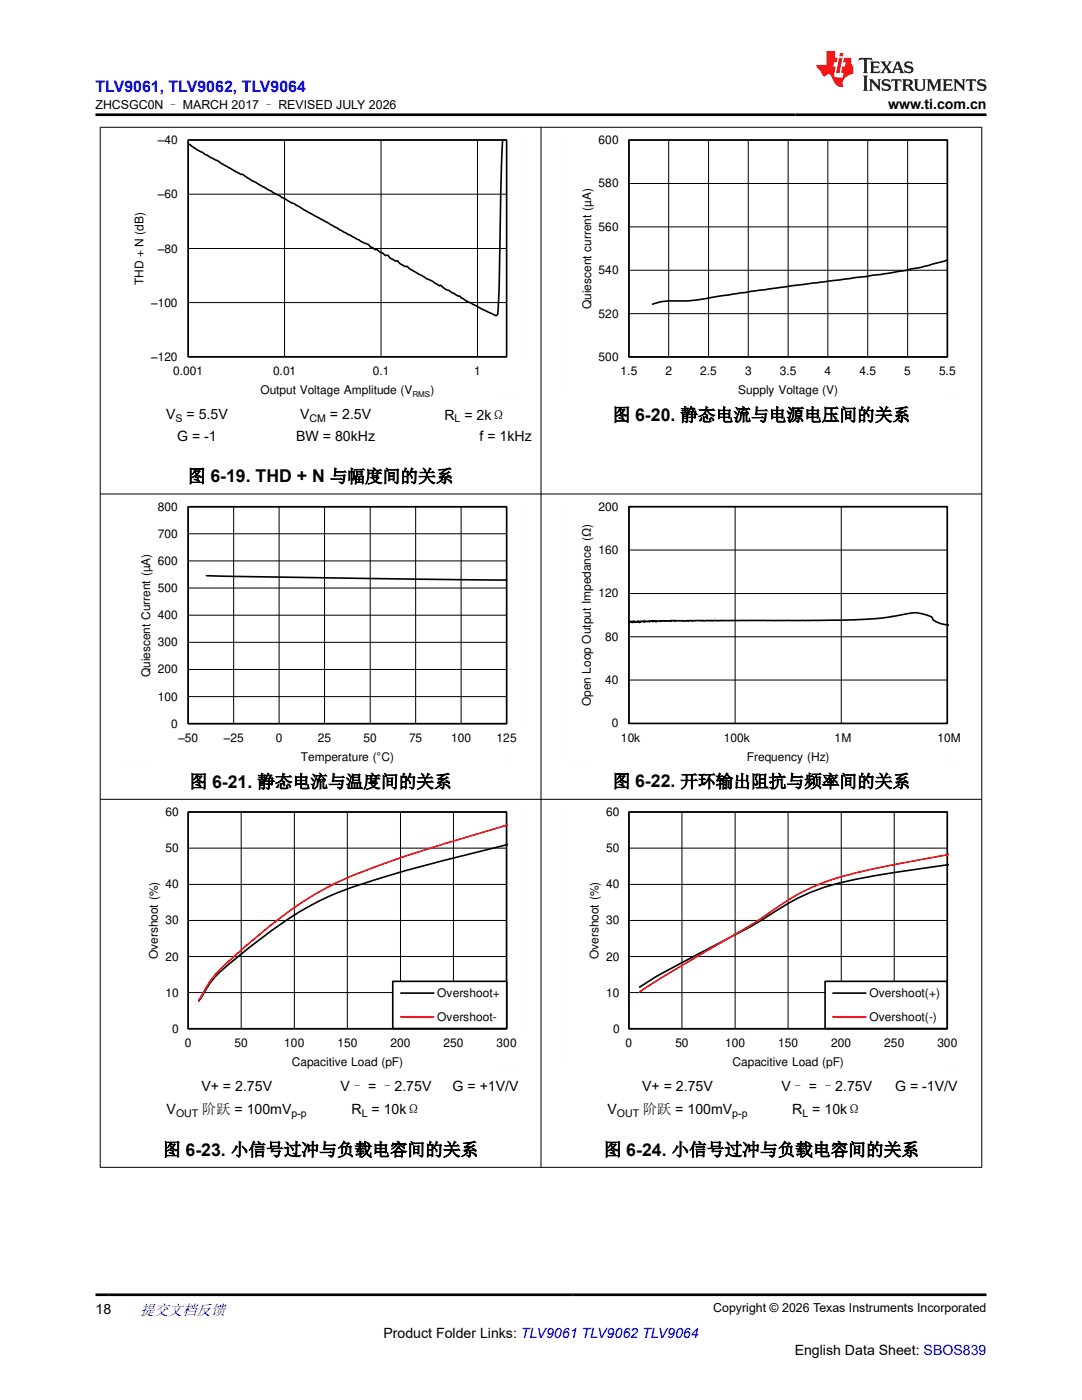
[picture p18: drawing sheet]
<svg xmlns="http://www.w3.org/2000/svg" width="216mm" height="279mm" viewBox="0 0 216 279" stroke-linecap="round" stroke-linejoin="round" font-family="sans-serif">
<defs><g id="words">
<g font-size="3.5">
<text x="122.2" y="84">图 6-20. 静态电流与电源电压间的关系</text>
<text x="37.5" y="96.3">图 6-19. THD + N 与幅度间的关系</text>
<text x="37.8" y="157.2">图 6-21. 静态电流与温度间的关系</text>
<text x="122.2" y="157.2">图 6-22. 开环输出阻抗与频率间的关系</text>
<text x="32.5" y="230.6">图 6-23. 小信号过冲与负载电容间的关系</text>
<text x="120.5" y="230.6">图 6-24. 小信号过冲与负载电容间的关系</text>
</g>
<text font-size="3.2" fill="#00f" x="19" y="18.3">TLV9061, TLV9062, TLV9064</text>
<text font-size="3" fill="#00f" x="27.9" y="262.4">提交文档反馈</text>
<g font-size="2.8">
<text x="177.2" y="21.7">www.ti.com.cn</text>
<text x="33.1" y="83.6">V</text>
<text x="37.2" y="83.6">= 5.5V</text>
<text x="59.9" y="83.6">V</text>
<text x="65.8" y="83.6">= 2.5V</text>
<text x="88.7" y="83.7">R = 2kΩ</text>
<text x="35.3" y="88">G = -1</text>
<text x="59.1" y="88">BW = 80kHz</text>
<text x="95.7" y="88">f = 1kHz</text>
<text x="40.2" y="217.7">V+ = 2.75V</text>
<text x="68" y="217.8">V– = –2.75V</text>
<text x="90.3" y="217.7">G = +1V/V</text>
<text x="128.1" y="217.7">V+ = 2.75V</text>
<text x="155.9" y="217.8">V– = –2.75V</text>
<text x="178.6" y="217.7">G = -1V/V</text>
<text x="33.2" y="222.3">V</text>
<text x="40.4" y="222.3">阶跃 = 100mV</text>
<text x="70.1" y="222.3">R = 10kΩ</text>
<text x="121.2" y="222.3">V</text>
<text x="128.3" y="222.3">阶跃 = 100mV</text>
<text x="158.1" y="222.3">R = 10kΩ</text>
<text x="19" y="262.1">18</text>
<text x="76.5" y="266.9">Product Folder Links: TLV9061 TLV9062 TLV9064</text>
<text x="158.6" y="270.3">English Data Sheet: SBOS839</text>
</g>
<g font-size="2.5">
<text x="19.1" y="21.8">ZHCSGC0N – MARCH 2017 – REVISED JULY 2026</text>
<text x="142.3" y="261.8">Copyright © 2026 Texas Instruments Incorporated</text>
</g>
<g font-size="2.4">
<text x="31.5" y="28.8">±40</text>
<text x="119.5" y="28.7">600</text>
<text x="31.5" y="39.6">±60</text>
<text x="119.5" y="37.4">580</text>
<text x="119.5" y="46">560</text>
<text x="31.5" y="50.4">±80</text>
<text x="28.6" y="56.9" transform="rotate(-90 28.6 56.9)">THD + N (dB)</text>
<text x="119.5" y="54.7">540</text>
<text x="30.2" y="61.2">±100</text>
<text x="117.9" y="61.7" transform="rotate(-90 117.9 61.7)">Quiescent current (µA)</text>
<text x="119.5" y="63.4">520</text>
<text x="30.2" y="72">±120</text>
<text x="34.6" y="74.9">0.001</text>
<text x="54.5" y="74.9">0.01</text>
<text x="74.4" y="74.9">0.1</text>
<text x="94.6" y="74.9">1</text>
<text x="119.5" y="72">500</text>
<text x="123.8" y="74.9">1.5</text>
<text x="132.8" y="74.9">2</text>
<text x="139.7" y="74.9">2.5</text>
<text x="148.7" y="74.9">3</text>
<text x="155.6" y="74.9">3.5</text>
<text x="164.5" y="74.9">4</text>
<text x="171.5" y="74.9">4.5</text>
<text x="180.4" y="74.9">5</text>
<text x="187.4" y="74.9">5.5</text>
<text x="52" y="78.6">Output Voltage Amplitude (V</text>
<text x="85.9" y="78.6">)</text>
<text x="147.3" y="78.7">Supply Voltage (V)</text>
<text x="31.5" y="101.9">800</text>
<text x="119.4" y="101.9">200</text>
<text x="31.5" y="107.3">700</text>
<text x="31.5" y="112.7">600</text>
<text x="119.4" y="110.6">160</text>
<text x="31.5" y="118.2">500</text>
<text x="119.4" y="119.2">120</text>
<text x="31.5" y="123.6">400</text>
<text x="31.5" y="129">300</text>
<text x="120.8" y="127.9">80</text>
<text x="30" y="135.1" transform="rotate(-90 30 135.1)">Quiescent Current (µA)</text>
<text x="31.5" y="134.4">200</text>
<text x="120.8" y="136.5">40</text>
<text x="31.5" y="139.8">100</text>
<text x="117.9" y="141" transform="rotate(-90 117.9 141)">Open Loop Output Impedance (ü)</text>
<text x="34.2" y="145.2">0</text>
<text x="35.6" y="148.2">±50</text>
<text x="44.7" y="148.2">±25</text>
<text x="55.1" y="148.1">0</text>
<text x="63.5" y="148.1">25</text>
<text x="72.5" y="148.1">50</text>
<text x="81.6" y="148.1">75</text>
<text x="90" y="148.1">100</text>
<text x="99.1" y="148.1">125</text>
<text x="122.1" y="145.2">0</text>
<text x="123.9" y="148">10k</text>
<text x="144.4" y="148">100k</text>
<text x="166.5" y="148">1M</text>
<text x="187" y="148">10M</text>
<text x="60" y="151.9">Temperature (ÉC)</text>
<text x="149.1" y="151.8">Frequency (Hz)</text>
<text x="33" y="162.8">60</text>
<text x="121" y="162.8">60</text>
<text x="33" y="170.1">50</text>
<text x="121" y="170.1">50</text>
<text x="33" y="177.3">40</text>
<text x="121" y="177.3">40</text>
<text x="33" y="184.5">30</text>
<text x="121" y="184.5">30</text>
<text x="31.5" y="191.4" transform="rotate(-90 31.5 191.4)">Overshoot (%)</text>
<text x="33" y="191.7">20</text>
<text x="119.4" y="191.4" transform="rotate(-90 119.4 191.4)">Overshoot (%)</text>
<text x="121" y="191.7">20</text>
<text x="33" y="198.9">10</text>
<text x="87.3" y="199">Overshoot+</text>
<text x="87.3" y="203.7">Overshoot-</text>
<text x="121" y="198.9">10</text>
<text x="173.5" y="199">Overshoot(+)</text>
<text x="173.5" y="203.7">Overshoot(-)</text>
<text x="34.4" y="206.1">0</text>
<text x="36.9" y="209">0</text>
<text x="46.8" y="209">50</text>
<text x="56.7" y="209">100</text>
<text x="67.3" y="209">150</text>
<text x="77.9" y="209">200</text>
<text x="88.5" y="209">250</text>
<text x="99.1" y="209">300</text>
<text x="122.3" y="206.1">0</text>
<text x="124.8" y="209">0</text>
<text x="134.8" y="209">50</text>
<text x="144.7" y="209">100</text>
<text x="155.3" y="209">150</text>
<text x="165.9" y="209">200</text>
<text x="176.5" y="209">250</text>
<text x="187" y="209">300</text>
<text x="58.2" y="212.8">Capacitive Load (pF)</text>
<text x="146.2" y="212.8">Capacitive Load (pF)</text>
</g>
<g font-size="2.1">
<text x="35" y="84.2">S</text>
<text x="61.8" y="84.2">CM</text>
<text x="90.7" y="84.3">L</text>
<text x="35.1" y="222.9">OUT</text>
<text x="58.2" y="222.9">p-p</text>
<text x="72.2" y="222.9">L</text>
<text x="123.1" y="222.9">OUT</text>
<text x="146.1" y="222.9">p-p</text>
<text x="160.1" y="222.9">L</text>
</g>
<text font-size="1.6" x="82.3" y="79.2">RMS</text>
</g></defs>
<g fill="none" stroke="#000" stroke-width=".2">
<path d="M37.6 38.8h63.5M56.8 28v43.2M76 28v43.2M95.3 28v43.2M101.1 28h-63.5v43.2h63.5M125.5 28h63.5v43.3h-63.5zM125.5 36.6h63.5M133.4 28v43.3M141.4 28v43.3M149.3 28v43.3M157.3 28v43.3M165.2 28v43.3"/>
<path d="M173.1 28v43.3M181.1 28v43.3M37.6 49.6h63.5M125.5 53.9h63.5M125.5 45.3h63.5M37.6 60.4h63.5M125.5 62.6h63.5M37.6 101.2h63.5v43.2h-63.5zM37.6 117.4h63.5M37.6 111.9h63.5M37.6 106.5h63.5M46.6 101.2v43.2"/>
<path d="M55.7 101.2v43.2M64.8 101.2v43.2M73.9 101.2v43.2M82.9 101.2v43.2M92 101.2v43.2M125.5 101.1h63.5v43.3h-63.5zM125.5 118.4h63.5M125.5 109.8h63.5M146.7 101.1v43.3M167.9 101.1v43.3M37.6 139h63.5M37.6 133.6h63.5"/>
<path d="M37.6 128.2h63.5M37.6 122.8h63.5M125.5 135.7h63.5M125.5 127.1h63.5M37.6 162.1h63.5v43.2h-63.5zM37.6 176.5h63.5M37.6 169.3h63.5M48.1 162.1v43.2M58.7 162.1v43.2M69.3 162.1v43.2M79.9 162.1v43.2M90.5 162.1v43.2"/>
<path d="M37.6 198.1h63.5M37.6 190.9h63.5M37.6 183.7h63.5"/>
</g>
<path d="M37.5 27.9h63.6v43.3h-63.6zM100.3 27.9l-.5 19.4a158.2 158.2 0 0 1-.6 15.5 1.01 1.01 0 0 1-1.2-.3l-5-2.5-.9-.5-.3-.4-.5-.1-1.8-1.1-.6-.2-1-.8-.3 .1-1.2-.8-1.3-.6-3.2-1.9-.6-.5h-.5l-.8-.5-.7-.7-.4 .1-1-.6-.5-.6a1.01 1.01 0 0 1-1.1-.4l-1.1-.7h-.3l-1-.5-.3-.4-1.6-.7-2.6-1.4-10.8-6.2-4-2.1-4.5-2.5-1.7-1.2h-.3l-4.8-2.8-1.3-.6-2.7-1.5-1.4-1.1h-.4M125.5 27.9h63.5v43.3h-63.5zM189 51.9l-5.4 1.5-7.9 1.4-25.7 3.3-10.8 1.7-3.9 .3a12.5 12.5 0 0 0-5 .6M37.5 101.1h63.6v43.3h-63.6zM41.2 114.9l59.9 .9M125.5 101.1h63.5v43.3h-63.5zM178 123l4.5-.7 1.5 .2 1.4 .4a1.07 1.07 0 0 1 .9 .8l1.1 .7 1.9 .4M178.1 123l-3.6 .5-6.2 .3h-28.6l-1.5 .2-.2-.2-3.2 .2-.1-.2-.1 .1-.6-.1-.3 .2-1.8-.1-.1 .1-.2-.1-.3 .1-.3-.1-.1 .2-.3-.2h-.2l-.1 .2-.1-.2-.3 .1-.1-.1-.2 .2-.3-.2-.1 .2-.5-.2-.1 .3-.1-.2-.6 .1-.1-.1-.2 .2-.1-.2-.1 .1-.2-.1-.3 .2-.4-.2-.2 .2-.1-.2-.2 .2-.2-.2-.2 .2h-.2M37.5 162h63.6v43.3h-63.6zM101.4 168.5a313.3 313.3 0 0 0-33.6 9.5 66.7 66.7 0 0 0-17.2 10.5 79.6 79.6 0 0 0-7.9 6.7l-1.1 1.5-1.9 3.1" fill="none" stroke="#000" stroke-width=".33"/>
<g fill="none" stroke="#fefefe" stroke-width=".2" stroke-dasharray=".4 .1" stroke-linecap="butt">
<path d="M24 26.9v52.4M36.3 26.9h67.7M104 26.9v45.5M111.9 26.9v52.4M124.2 26.9h67.7M191.9 26.9v45.5M24 79.2h6.2M97.8 79.2h6.2M111.9 79.2h6.2M185.7 79.2h6.2M24 100.1v52.4M36.3 100.1h67.7"/>
<path d="M104 100.1v45.5M111.9 100.1v52.3M124.2 100.1h67.7M191.9 100.1v45.4M24 152.4h6.2M97.8 152.4h6.2M111.9 152.4h6.2M185.7 152.4h6.2"/>
</g>
<path d="M101.4 164.6a301.6 301.6 0 0 0-32.5 10.7 71.3 71.3 0 0 0-18.3 12.2 88 88 0 0 0-7.9 7.3l-1.1 1.5-1.9 3.3" fill="none" stroke="#f00" stroke-width=".33"/>
<path d="M78.4 195.8h22.7v9.5h-22.7z" fill-rule="evenodd" fill="#fff"/>
<path d="M125.5 162h63.5v43.3h-63.5zM189.3 172.6l-8.6 1.2a94.5 94.5 0 0 0-18.2 4 65.6 65.6 0 0 0-11.4 6.4l-5 2.7a204.4 204.4 0 0 0-18.5 10.1M78.4 195.8h22.7v9.5h-22.7zM80 198.2h6.6" fill="none" stroke="#000" stroke-width=".33"/>
<path d="M189.3 170.5l-8.6 1.6a94.8 94.8 0 0 0-18.2 4.8 67.2 67.2 0 0 0-11.4 6.9l-10 5.9a202.8 202.8 0 0 0-13.5 8.3M80 202.9h6.6" fill="none" stroke="#f00" stroke-width=".33"/>
<path d="M24 161v52.4M36.3 161h67.7M104 161v45.5M24 213.3h6.2M97.8 213.3h6.2" fill="none" stroke="#fefefe" stroke-width=".2" stroke-dasharray=".4 .1" stroke-linecap="butt"/>
<path d="M125.5 162.1h63.5v43.2h-63.5zM125.5 176.5h63.5M125.5 169.3h63.5M136.1 162.1v43.2M146.7 162.1v43.2M157.3 162.1v43.2M167.9 162.1v43.2M178.4 162.1v43.2M125.5 198.1h63.5M125.5 190.9h63.5M125.5 183.7h63.5" fill="none" stroke="#000" stroke-width=".2"/>
<path d="M164.6 195.8h24.4v9.5h-24.4z" fill-rule="evenodd" fill="#fff"/>
<path d="M164.6 195.8h24.4v9.5h-24.4zM166.2 198.2h6.6" fill="none" stroke="#000" stroke-width=".33"/>
<path d="M166.2 202.9h6.6" fill="none" stroke="#f00" stroke-width=".33"/>
<path d="M111.9 161v52.4M124.2 161h67.7M191.9 161v45.5M111.9 213.3h6.2M185.7 213.3h6.2" fill="none" stroke="#fefefe" stroke-width=".2" stroke-dasharray=".4 .1" stroke-linecap="butt"/>
<path d="M19.9 25.4h176.1M20 25.3v207.7M107.9 25.3v207.7M195.9 25.3v207.7M19.9 98.6h176.1M19.9 159.5h176.1M19.9 233h176.1" fill="none" stroke="#000" stroke-width=".2"/>
<path d="M171.5 11.6l-.2 .5 .5-.2h.6v.1v2.2l-.2 .4h1l-.2-.4v-2.2v-.1h.5l.6 .2-.2-.5zM173.6 12.3l.2 .4v1.5l-.2 .4h1.9l.1-.6a1.08 1.08 0 0 1-1.3 .2v-.7h.6l.4 .2v-.7l-.4 .2h-.6v-.5l.2-.2a1 1 0 0 1 1 .3l-.1-.5zM175.7 12.3l.9 1.1-1 1.2h.9l-.2-.2 .5-.8 .4 .8-.2 .2h1.6l-.2-.2 .2-.5h.9l.1 .5-.1 .2h.9l-.2-.3-.8-2h-.5l-.9 2.2-.9-1.1 .9-1.1h-.8l.2 .2-.4 .6-.4-.6 .2-.2zM179 12.7l.4 1h-.7zM180.7 12.4a.65 .65 0 0 0-.2 .7 .65 .65 0 0 0 .6 .5l.6 .1 .1 .3a.79 .79 0 0 1-.7 .4 .79 .79 0 0 1-.7-.5l.1 .7 .2-.1a.93 .93 0 0 0 1.1 .1 .93 .93 0 0 0 .4-1 1.46 1.46 0 0 0-1.2-.6l-.1-.3a1.09 1.09 0 0 1 1.2 .2l-.2-.6-.1 .1-.5-.2zM172.2 15.1l.2 .4v2.2l-.2 .4h1l-.2-.4v-2.2l.2-.4zM173.4 15.8l.2 .4v1.5l-.2 .4h.8l-.3-.4 .1-1.3 1.6 1.8v-2l.2-.4h-.7l.1 .2 .1 1.1-1.2-1.3zM176.2 15.9a.65 .65 0 0 0-.2 .8 .65 .65 0 0 0 .6 .4l.6 .2 .1 .2a.79 .79 0 0 1-.7 .4 .79 .79 0 0 1-.7-.5l.1 .7 .2-.1a.93 .93 0 0 0 1.1 .1 .93 .93 0 0 0 .4-.9 1.46 1.46 0 0 0-1.2-.6l-.1-.4a1.09 1.09 0 0 1 1.2 .2l-.1-.6-.2 .1-.5-.1zM177.9 15.8l-.1 .6a.63 .63 0 0 1 .8-.3v1.6l-.3 .4h1l-.2-.4v-1.6a.66 .66 0 0 1 .8 .3l-.1-.6zM180 15.8l.2 .4v1.5l-.2 .4h1l-.2-.2-.1-.7h.5l.1 .2a.79 .79 0 0 0 1.2 .6l-1-.9a.61 .61 0 0 0 .6-.6 .61 .61 0 0 0-.5-.7zM180.8 16.1h.1a.47 .47 0 0 1 .5 .1 .47 .47 0 0 1 .1 .5l-.1 .1-.7 .1zM182.3 15.8l.2 .2a2.27 2.27 0 0 0 .4 2 1.04 1.04 0 0 0 1.7-.7v-1.3l.2-.2h-.8l.2 .4v1.1a.6 .6 0 0 1-.6 .6 .6 .6 0 0 1-.6-.6v-1.1l.3-.4zM184.9 15.8l.2 .4v1.5l-.2 .4h.8l-.3-.4v-1.4l.9 1.9 .9-1.9v1.4l-.3 .4h1l-.2-.4v-1.5l.2-.4h-.8l-.7 1.5-.6-1.5zM188.1 15.8l.2 .4v1.5l-.2 .4h1.9l.1-.6a1.09 1.09 0 0 1-1.3 .2v-.7h.6l.4 .2v-.6l-.4 .2h-.6v-.6l.2-.1a1.01 1.01 0 0 1 1 .3l-.1-.6zM190.2 15.8l.3 .4v1.5l-.3 .4h.8l-.2-.4v-1.3l1.6 1.8v-2l.2-.4h-.7l.2 .2v1.1l-1.2-1.3zM192.8 15.8l-.1 .6a.63 .63 0 0 1 .8-.3v1.6l-.3 .4h1l-.2-.4v-1.6a.66 .66 0 0 1 .8 .3l-.1-.6zM195.2 15.9a.65 .65 0 0 0-.2 .8 .65 .65 0 0 0 .6 .4l.6 .2 .2 .2a.79 .79 0 0 1-.7 .4 .79 .79 0 0 1-.7-.5l.1 .7 .2-.1a.93 .93 0 0 0 1 .1 .93 .93 0 0 0 .5-.9 1.46 1.46 0 0 0-1.3-.6v-.4a1.09 1.09 0 0 1 1.2 .2l-.2-.6-.2 .1-.5-.1z" fill="#231f20"/>
<path d="M164.9 10.2v2.8h-2l.1 .3 .8 1a.95 .95 0 0 0 1 .9 .59 .59 0 0 1 .5-.4 .59 .59 0 0 1 .5 .4l.4 .7a1.59 1.59 0 0 0 2.1 1.4 1.61 1.61 0 0 1 1-2.3l1-.3-.1-1.5a1.59 1.59 0 0 1-.3-1.7h-1.5l-.2 .9h.6l-.2 .9h-.5l-.2 1v.2l.4 .1-.1 .9h-.7a.73 .73 0 0 1-1-.7l.3-1.5h-.5l.1-.9h.5l.2-.9h-.5v-1.3zM167.4 11.5l-.6 3.1h.7l.6-3.1zM167.6 10.6l-.1 .6h.7l.1-.6z" fill="#ed1c24"/>
<path d="M19 22.9h177.8M19 258.4h177.8" fill="none" stroke="#000" stroke-width=".53"/>
<use href="#words"/>
</svg>
